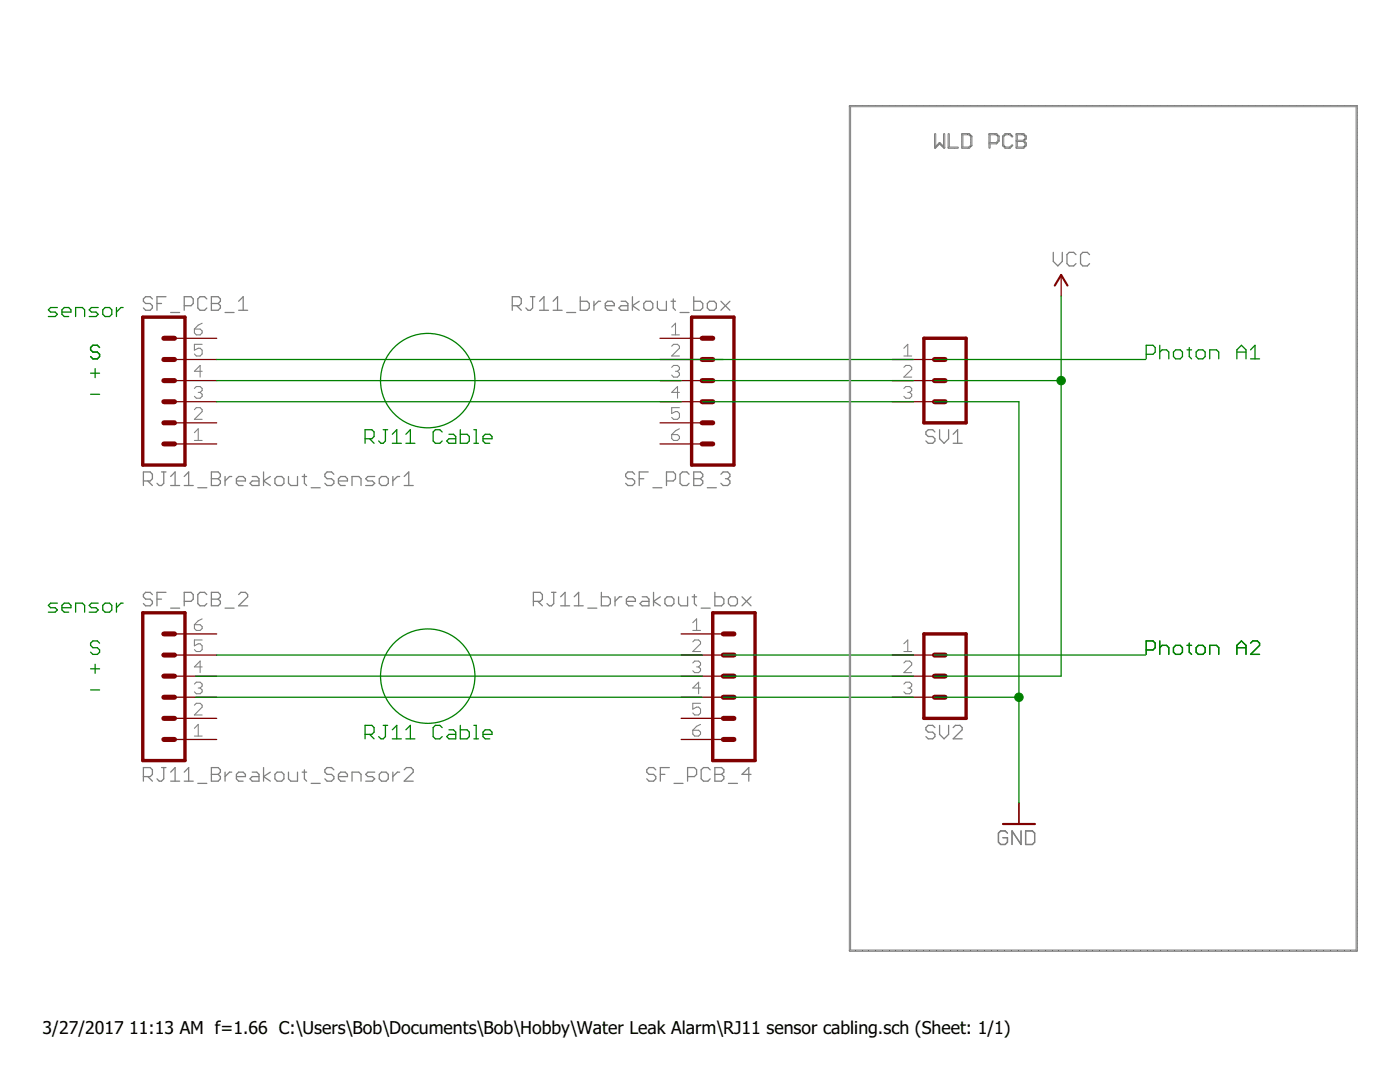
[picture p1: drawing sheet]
<svg xmlns="http://www.w3.org/2000/svg" width="279mm" height="216mm" viewBox="0 0 279 216" stroke-linecap="round" stroke-linejoin="round" font-family="sans-serif">
<defs><g id="words">
<g font-size="3.5">
<text x="8.5" y="206.4">3/27/2017</text>
<text x="25.8" y="206.4">11:13 AM f=1.66 C:\Users\Bob\Documents\Bob\Hobby\Water Leak Alarm\RJ11 sensor cabling.sch (Sheet: 1/1)</text>
</g>
</g></defs>
<g fill="none" stroke="#808080" stroke-width=".25">
<path d="M30.4 59.6l-.4-.4h-.9l-.5 .4v.5l.5 .5h.9l.4 .4v.4l-.4 .5h-.9l-.5-.5M33.1 59.2h-1.8v2.7M41.3 59.6l-.5-.4h-.9l-.4 .4v1.8l.4 .5h.9l.5-.5M42.2 59.2h1.3l.5 .4v.5l-.5 .5 .5 .4v.4l-.5 .5h-1.3zM105.9 59.2h.8M106.3 59.2v2.2l-.4 .5h-.5l-.5-.5M115.8 59.2v2.7h1.4l.4-.5v-.8l-.4-.5h-1.4M126.2 59.2v2.7M134.4 59.6v1.8l.4 .5M138.5 59.2v2.7h1.3l.5-.5v-.8l-.5-.5h-1.3M210.2 50.4v1.8l.9 .9 .9-.9v-1.8M214.7 50.8l-.4-.4h-.9l-.5 .4v1.8l.5 .5h.9l.4-.5"/>
<path d="M217.4 50.8l-.4-.4h-.9l-.5 .4v1.8l.5 .5h.9l.4-.5M31.3 60.6h.9M34.1 62.4h1.8M36.8 61h1.3l.5-.4v-1l-.5-.4h-1.3v2.7M42.2 60.6h1.3M44.9 62.4h1.8M47.6 61.9h1.8M47.6 60.1l.9-.9v2.7M102.2 61h1.4l.4-.4v-1l-.4-.4h-1.4v2.7M103.1 61l.9 .9M107.7 61.9h1.8M107.7 60.1l.9-.9v2.7"/>
<path d="M110.4 61.9h1.8M110.4 60.1l.9-.9v2.7M113.1 62.4h1.8M118.5 60.1v1.8M119.9 60.1h-.5l-.9 .9M120.8 61h1.8v-.4l-.5-.5h-.9l-.4 .5v.8l.4 .5h.9M124 60.1h.9l.4 .5v1.3h-1.3l-.5-.5 .5-.4h1.3M127.6 60.1l-1.4 .9 1.4 .9M128.5 60.6l.4-.5h.9l.5 .5v.8l-.5 .5h-.9l-.4-.5zM131.2 60.1v1.3l.5 .5h1.3v-1.8M133.9 60.1h.9M135.7 62.4h1.8"/>
<path d="M141.2 60.6l.4-.5h.9l.5 .5v.8l-.5 .5h-.9l-.4-.5zM143.9 60.1l1.8 1.8M145.7 60.1l-1.8 1.8M28.6 96h1.4l.4-.5v-.9l-.4-.4h-1.4v2.7M29.5 96l.9 .9M32.2 94.2h.9M32.7 94.2v2.2l-.5 .5h-.4l-.5-.5M34.1 96.9h1.8M34.1 95.1l.8-.9v2.7M36.8 96.9h1.8M36.8 95.1l.9-.9v2.7M39.5 97.3h1.8"/>
<path d="M42.2 94.2h1.3l.5 .4v.5l-.5 .4 .5 .5v.4l-.5 .5h-1.3zM42.2 95.5h1.3M44.9 95.1v1.8M46.2 95.1h-.4l-.9 .9M47.2 96h1.8v-.5l-.5-.4h-.9l-.4 .4v.9l.4 .5h.9M50.3 95.1h.9l.5 .4v1.4h-1.4l-.4-.5 .4-.4h1.4M52.6 94.2v2.7M54 95.1l-1.4 .9 1.4 .9M54.9 95.5l.4-.4h.9l.5 .4v.9l-.5 .5h-.9l-.4-.5zM57.6 95.1v1.3l.4 .5h1.4v-1.8M60.3 95.1h.9M60.7 94.6v1.8l.5 .5"/>
<path d="M62.1 97.3h1.8M66.6 94.6l-.4-.4h-.9l-.5 .4v.5l.5 .4h.9l.4 .5v.4l-.4 .5h-.9l-.5-.5M67.5 96h1.8v-.5l-.4-.4h-.9l-.5 .4v.9l.5 .5h.9M70.3 96.9v-1.8h1.3l.5 .4v1.4M74.8 95.1h-1.4l-.4 .4 .4 .5h.9l.5 .4-.5 .5h-1.3M75.7 95.5l.4-.4h.9l.5 .4v.9l-.5 .5h-.9l-.4-.5zM78.4 95.1v1.8M79.8 95.1h-.5l-.9 .9M80.7 96.9h1.8M80.7 95.1l.9-.9v2.7M126.7 94.6l-.5-.4h-.9l-.4 .4v.5l.4 .4h.9l.5 .5v.4l-.5 .5h-.9l-.4-.5M127.6 95.5h.9"/>
<path d="M129.4 94.2h-1.8v2.7M130.3 97.3h1.8M133 96h1.4l.4-.5v-.9l-.4-.4h-1.4v2.7M137.5 94.6l-.4-.4h-.9l-.5 .4v1.8l.5 .5h.9l.4-.5M138.5 94.2h1.3l.5 .4v.5l-.5 .4 .5 .5v.4l-.5 .5h-1.3zM138.5 95.5h1.3M141.2 97.3h1.8M143.9 94.6l.4-.4h.9l.5 .4v.5l-.5 .4M144.8 95.5h.4M145.2 95.5l.5 .5v.4l-.5 .5h-.9l-.4-.5M186.6 86.2l-.5-.5h-.8l-.5 .5v.5l.5 .4h.8l.5 .4v.5l-.5 .5h-.8l-.5-.5M187.5 85.7v1.8l.9 1 .9-1v-1.8"/>
<path d="M190.2 88.5h1.8M190.2 86.7l.9-1v2.8M30.4 118.6l-.4-.4h-.9l-.5 .4v.5l.5 .4h.9l.4 .5v.4l-.4 .5h-.9l-.5-.5M31.3 119.5h.9M33.1 118.2h-1.8v2.7M36.8 120h1.3l.5-.5v-.9l-.5-.4h-1.3v2.7M41.3 118.6l-.5-.4h-.9l-.4 .4v1.8l.4 .5h.9l.5-.5M42.2 118.2h1.3l.5 .4v.5l-.5 .4 .5 .5v.4l-.5 .5h-1.3zM42.2 119.5h1.3M47.6 118.6l.5-.4h.9l.4 .4v.5l-1.8 1.8h1.8M106.4 120h1.4l.4-.5v-.9l-.4-.4h-1.4v2.7M107.3 120l.9 .9"/>
<path d="M110.1 118.2h.9M110.5 118.2v2.2l-.4 .5h-.5l-.4-.5M111.9 119.1l.9-.9v2.7M114.6 119.1l.9-.9v2.7M120 118.2v2.7h1.4l.4-.5v-.9l-.4-.4h-1.4M122.7 119.1v1.8M124.1 119.1h-.5l-.9 .9M125 120h1.8v-.5l-.5-.4h-.8l-.5 .4v.9l.5 .5h.8M128.2 119.1h.9l.4 .4v1.4h-1.3l-.5-.5 .5-.4h1.3M130.4 118.2v2.7M131.8 119.1l-1.4 .9 1.4 .9M133.1 119.1h.9l.5 .4v.9l-.5 .5h-.9l-.4-.5v-.9z"/>
<path d="M135.4 119.1v1.3l.5 .5h1.3v-1.8M138.1 119.1h.9M138.6 118.6v1.8l.4 .5M142.7 118.2v2.7h1.3l.5-.5v-.9l-.5-.4h-1.3M145.8 119.1h.9l.5 .4v.9l-.5 .5h-.9l-.4-.5v-.9zM148.1 119.1l1.8 1.8M149.9 119.1l-1.8 1.8M34.1 121.3h1.8M44.9 121.3h1.8M111.9 120.9h1.8M114.6 120.9h1.8M117.3 121.3h1.8"/>
<path d="M139.9 121.3h1.8M28.6 155h1.4l.4-.5v-.9l-.4-.4h-1.4v2.7M29.5 155l.9 .9M32.2 153.2h.9M32.7 153.2v2.2l-.5 .5h-.4l-.5-.5M34.1 154.1l.8-.9v2.7M34.1 155.9h1.8M36.8 154.1l.9-.9v2.7M36.8 155.9h1.8M39.5 156.3h1.8M42.2 153.2h1.3l.5 .4v.5l-.5 .4 .5 .5v.4l-.5 .5h-1.3zM42.2 154.5h1.3"/>
<path d="M44.9 154.1v1.8M46.2 154.1h-.4l-.9 .9M47.2 155h1.8v-.5l-.5-.4h-.9l-.4 .4v.9l.4 .5h.9M50.3 154.1h.9l.5 .4v1.4h-1.4l-.4-.5 .4-.4h1.4M52.6 153.2v2.7M54 154.1l-1.4 .9 1.4 .9M54.9 154.5l.4-.4h.9l.5 .4v.9l-.5 .5h-.9l-.4-.5zM57.6 154.1v1.3l.4 .5h1.4v-1.8M60.3 154.1h.9M60.7 153.6v1.8l.5 .5M62.1 156.3h1.8M66.6 153.6l-.4-.4h-.9l-.5 .4v.5l.5 .4h.9l.4 .5v.4l-.4 .5h-.9l-.5-.5"/>
<path d="M67.5 155h1.8v-.5l-.4-.4h-.9l-.5 .4v.9l.5 .5h.9M70.3 155.9v-1.8h1.3l.5 .4v1.4M74.8 154.1h-1.4l-.4 .4 .4 .5h.9l.5 .4-.5 .5h-1.3M75.7 154.5l.4-.4h.9l.5 .4v.9l-.5 .5h-.9l-.4-.5zM78.4 154.1v1.8M79.8 154.1h-.5l-.9 .9M80.7 153.6l.4-.4h.9l.5 .4v.5l-1.8 1.8h1.8M130.9 153.6l-.5-.4h-.9l-.4 .4v.5l.4 .4h.9l.5 .5v.4l-.5 .5h-.9l-.4-.5M131.8 154.5h.9M133.6 153.2h-1.8v2.7M134.5 156.3h1.8M137.2 155h1.4l.4-.5v-.9l-.4-.4h-1.4v2.7"/>
<path d="M141.7 153.6l-.4-.4h-.9l-.5 .4v1.8l.5 .5h.9l.4-.5M142.7 153.2h1.3l.5 .4v.5l-.5 .4 .5 .5v.4l-.5 .5h-1.3zM142.7 154.5h1.3M145.4 156.3h1.8M149.9 154.5h-1.8l1.3-1.3v2.7M186.6 145.2l-.5-.5h-.8l-.5 .5v.4l.5 .5h.8l.5 .4v.5l-.5 .4h-.8l-.5-.4M187.5 144.7v1.8l.9 .9 .9-.9v-1.8M190.2 145.2l.5-.5h.9l.4 .5v.4l-1.8 1.8h1.8M201.1 166.2l-.5-.4h-.9l-.4 .4v1.8l.4 .5h.9l.5-.5v-.8h-.9M203.8 165.8v2.7l-1.8-2.7v2.7M204.7 165.8h1.3l.5 .4v1.8l-.5 .5h-1.3z"/>
</g>
<g fill="none" stroke="#808080" stroke-width=".21">
<path d="M38.8 65.7h1.1l.4 .3v.4l-.4 .4h-.7l-.4-.4zM38.8 77.5l.4-.4h.7l.4 .4v.4l-.4 .4M39.6 78.3h.3M39.9 78.3l.4 .4v.4l-.4 .4h-.7l-.4-.4M40.3 68.7h-1.5v1.2l.8-.4h.3l.4 .4v.7l-.4 .4h-.7l-.4-.4M40.3 74.1h-1.5l1.1-1.2v2.3M40.3 64.5l-.7 .4-.8 .8M134 69.1l.4-.4h.8l.4 .4v.4l-1.6 1.5h1.6M134 66.8h1.6M134 65.3l.8-.8v2.3M134 73.3l.4-.4h.8l.4 .4v.4l-.4 .4M134.8 74.1h.4"/>
<path d="M135.2 74.1l.4 .4v.3l-.4 .4h-.8l-.4-.4M135.6 78.3h-1.6l1.2-1.2v2.4M180.4 77.5l.4-.4h.7l.4 .4v.4l-.4 .4M180.4 71h1.5M180.4 73.3l.4-.4h.7l.4 .4v.4l-1.5 1.5h1.5M180.4 69.5l.8-.8v2.3M181.2 78.3h.3M181.5 78.3l.4 .4v.4l-.4 .4h-.7l-.4-.4M38.8 86.3l.8-.7v2.3M38.8 87.9h1.5M38.8 81.7l.4-.4h.7l.4 .4v.4l-1.5 1.6h1.5M134 86.7h1.2l.4 .4v.4l-.4 .4h-.8l-.4-.4z"/>
<path d="M135.6 81.3h-1.6v1.2l.8-.4h.4l.4 .4v.8l-.4 .4h-.8l-.4-.4M135.6 85.6l-.8 .4-.8 .7M38.8 124.7h1.1l.4 .3v.4l-.4 .4h-.7l-.4-.4zM38.8 136.5l.4-.4h.7l.4 .4v.4l-.4 .4M39.6 137.3h.3M39.9 137.3l.4 .4v.3l-.4 .4h-.7l-.4-.4M40.3 127.7h-1.5v1.2l.8-.4h.3l.4 .4v.7l-.4 .4h-.7l-.4-.4M40.3 133.1h-1.5l1.1-1.2v2.3M40.3 123.5l-.7 .4-.8 .8M138.3 128.1l.3-.4h.8l.4 .4v.4l-1.5 1.5h1.5M138.3 132.3l.3-.4h.8l.4 .4v.4l-.4 .4M138.3 125.8h1.5"/>
<path d="M138.3 124.2l.7-.7v2.3M139 133.1h.4M139.4 133.1l.4 .4v.3l-.4 .4h-.8l-.3-.4M139.8 137.3h-1.5l1.1-1.2v2.3M180.4 128.5l.8-.8v2.3M180.4 132.3l.4-.4h.7l.4 .4v.4l-1.5 1.5h1.5M180.4 136.5l.4-.4h.7l.4 .4v.4l-.4 .4M180.4 130h1.5M181.2 137.3h.3M181.5 137.3l.4 .4v.3l-.4 .4h-.7l-.4-.4M38.8 145.3l.8-.8v2.4M38.8 140.7l.4-.4h.7l.4 .4v.4l-1.5 1.6h1.5"/>
<path d="M38.8 146.9h1.5M138.3 145.7h1.1l.4 .4v.4l-.4 .4h-.8l-.3-.4zM139.8 140.3h-1.5v1.2l.7-.4h.4l.4 .4v.8l-.4 .4h-.8l-.3-.4M139.8 144.5l-.8 .4-.7 .8"/>
</g>
<path d="M28.5 63.3h8.4v29.5h-8.4zM138 63.3h8.5v29.5h-8.5zM184.4 67.5h8.4v16.9h-8.4zM28.5 122.3h8.4v29.5h-8.4zM142.2 122.3h8.5v29.5h-8.5zM184.4 126.5h8.4v16.8h-8.4z" fill="none" stroke="#800000" stroke-width=".68"/>
<g fill="none" stroke="#800000" stroke-width="1">
<path d="M32.7 71.7h2.1M32.7 75.9h2.1M32.7 67.5h2.1M140.1 71.7h2.1M140.1 75.9h2.1M140.1 67.5h2.1M186.5 71.7h2.1M186.5 75.9h2.1M32.7 80.2h2.1M32.7 84.4h2.1M32.7 88.6h2.1M140.1 80.2h2.1"/>
<path d="M140.1 84.4h2.1M140.1 88.6h2.1M186.5 80.2h2.1M32.7 139.1h2.1M32.7 134.9h2.1M32.7 130.7h2.1M32.7 126.5h2.1M144.4 139.1h2.1M144.4 134.9h2.1M144.4 130.7h2.1M144.4 126.5h2.1M186.5 139.1h2.1"/>
<path d="M186.5 134.9h2.1M186.5 130.7h2.1M32.7 143.3h2.1M32.7 147.6h2.1M144.4 143.3h2.1M144.4 147.6h2.1"/>
</g>
<g fill="none" stroke="#800000" stroke-width=".25">
<path d="M211.8 54.9v4.2M34.8 75.9h8.4M34.8 71.7h8.4M34.8 67.5h8.4M131.7 75.9h8.4M131.7 71.7h8.4M131.7 67.5h8.4M178.1 75.9h8.4M178.1 71.7h8.4M34.8 88.6h8.4M34.8 84.4h8.4M34.8 80.2h8.4"/>
<path d="M131.7 88.6h8.4M131.7 84.4h8.4M131.7 80.2h8.4M178.1 80.2h8.4M34.8 130.7h8.4M34.8 134.9h8.4M34.8 139.1h8.4M34.8 126.5h8.4M135.9 130.7h8.5M135.9 134.9h8.5M135.9 139.1h8.5M135.9 126.5h8.5"/>
<path d="M178.1 130.7h8.4M178.1 134.9h8.4M178.1 139.1h8.4M34.8 147.6h8.4M34.8 143.3h8.4M135.9 147.6h8.5M135.9 143.3h8.5M203.3 160.2v4.2"/>
</g>
<path d="M210.5 57l1.3-2.1 1.2 2.1M200.2 164.4h6.3" fill="none" stroke="#800000" stroke-width=".42"/>
<g fill="none" stroke="#008000" stroke-width=".25">
<path d="M211.8 59.1v75.8h-25.3M11.5 61.4h-1.4l-.4 .4 .4 .5h.9l.5 .4-.5 .5h-1.3M12.4 62.3h1.8v-.5l-.5-.4h-.9l-.4 .4v.9l.4 .5h.9M15.1 63.2v-1.8h1.3l.5 .4v1.4M18.1 74.5h1.8M18.1 78.7h1.8M19 73.6v1.8M19.6 61.4h-1.4l-.4 .4 .4 .5h1l.4 .4-.4 .5h-1.4M19.9 69.3l-.5-.4h-.9l-.4 .4v.5l.4 .5h.9l.5 .4v.4l-.5 .5h-.9l-.4-.5M20.5 61.8l.5-.4h.9l.4 .4v.9l-.4 .5h-.9l-.5-.5zM23.2 61.4v1.8M24.6 61.4h-.5l-.9 .9"/>
<path d="M43.2 71.7h139.1M43.2 75.9h92.7M140.1 75.9h42.2M186.5 71.7h42.1M186.5 75.9h25.3M228.7 70.7h1.4l.4-.4v-1l-.4-.4h-1.4v2.7M231.5 68.9v2.7M231.5 70.3l.4-.5h.9l.5 .5v1.3M234.2 70.3l.4-.5h.9l.5 .5v.8l-.5 .5h-.9l-.4-.5zM236.9 69.8h.9M237.3 69.3v1.8l.5 .5M238.7 70.3l.5-.5h.9l.4 .5v.8l-.4 .5h-.9l-.5-.5z"/>
<path d="M241.4 71.6v-1.8h1.4l.4 .5v1.3M246.8 70.3h1.9M246.8 71.6v-1.8l1-.9 .9 .9v1.8M249.6 71.6h1.8M249.6 69.8l.9-.9v2.7M43.2 80.2h92.7M72.9 87.5h1.3l.5-.4v-.9l-.5-.5h-1.3v2.8M73.8 87.5l.9 1M76.5 85.7h.9M76.9 85.7v2.3l-.4 .5h-.5l-.4-.5M78.3 88.5h1.8M78.3 86.7l.9-1v2.8"/>
<path d="M81 88.5h1.8M81 86.7l.9-1v2.8M88.2 86.2l-.4-.5h-.9l-.5 .5v1.8l.5 .5h.9l.4-.5M89.6 86.7h.9l.5 .4v1.4h-1.4l-.4-.5 .4-.5h1.4M91.9 85.7v2.8h1.3l.5-.5v-.9l-.5-.4h-1.3M94.6 85.7h.4v2.8M94.6 88.5h.9M96.4 87.5h1.8v-.4l-.5-.4h-.9l-.4 .4v.9l.4 .5h.9M140.1 80.2h42.2M186.5 80.2h16.8v80M11.5 120.4h-1.4l-.4 .4 .4 .5h.9l.5 .4-.5 .5h-1.3M12.4 121.3h1.8v-.5l-.5-.4h-.9l-.4 .4v.9l.4 .5h.9"/>
<path d="M15.1 122.2v-1.8h1.3l.5 .4v1.4M18.1 133.5h1.8M18.1 137.7h1.8M19 132.5v1.8M19.6 120.4h-1.4l-.4 .4 .4 .5h1l.4 .4-.4 .5h-1.4M19.9 128.3l-.5-.4h-.9l-.4 .4v.5l.4 .4h.9l.5 .5v.4l-.5 .5h-.9l-.4-.5M20.5 120.8l.5-.4h.9l.4 .4v.9l-.4 .5h-.9l-.5-.5zM23.2 120.4v1.8M24.6 120.4h-.5l-.9 .9M39 134.9h101.1M39 139.1h101.1M43.2 130.7h96.9"/>
<path d="M144.4 130.7h37.9M144.4 134.9h37.9M144.4 139.1h37.9M186.5 130.7h42.1M186.5 139.1h16.8M228.7 129.7h1.4l.4-.5v-.9l-.4-.4h-1.4v2.7M231.5 127.9v2.7M231.5 129.2l.4-.4h.9l.5 .4v1.4M234.6 128.8h.9l.5 .4v.9l-.5 .5h-.9l-.4-.5v-.9zM236.9 128.8h.9M237.3 128.3v1.8l.5 .5M239.2 128.8h.9l.4 .4v.9l-.4 .5h-.9l-.5-.5v-.9z"/>
<path d="M241.4 130.6v-1.8h1.4l.4 .4v1.4M246.8 129.2h1.9M246.8 130.6v-1.8l1-.9 .9 .9v1.8M249.6 128.3l.4-.4h.9l.5 .4v.5l-1.8 1.8h1.8M72.9 146.5h1.3l.5-.4v-.9l-.5-.5h-1.3v2.7M73.8 146.5l.9 .9M76.5 144.7h.9M76.9 144.7v2.3l-.4 .4h-.5l-.4-.4M78.3 145.6l.9-.9v2.7M78.3 147.4h1.8M81 145.6l.9-.9v2.7M81 147.4h1.8"/>
<path d="M88.2 145.2l-.4-.5h-.9l-.5 .5v1.8l.5 .4h.9l.4-.4M89.6 145.6h.9l.5 .5v1.3h-1.4l-.4-.4 .4-.5h1.4M91.9 144.7v2.7h1.3l.5-.4v-.9l-.5-.5h-1.3M94.6 144.7h.4v2.7M94.6 147.4h.9M96.4 146.5h1.8v-.4l-.5-.5h-.9l-.4 .5v.9l.4 .4h.9"/>
<circle cx="85.4" cy="75.9" r="9.4"/>
<circle cx="85.4" cy="134.9" r="9.4"/>
</g>
<g fill="#008000" stroke="#008000" stroke-width=".2">
<circle cx="211.8" cy="75.9" r=".85"/>
<circle cx="203.3" cy="139.1" r=".85"/>
</g>
<g fill="#808080" stroke="#808080" stroke-width=".2">
<path d="M186.5 26.7h.3l-.1 2.9-.2-.1z"/>
<path d="M187.5 28.4l.1 .2-1 1-.1-.2z"/>
<path d="M187.5 28.4l1.1 1-.1 .2-1.1-1z"/>
<path d="M188.3 26.7h.3l-.1 2.9-.2-.1z"/>
<path d="M189.2 26.7h.3l-.1 2.9-.2-.1z"/>
<path d="M189.2 29.4l2-.1 .1 .2-2 .1z"/>
<path d="M191.9 26.7h.3l-.1 2.9-.2-.1z"/>
<path d="M191.9 29.4l1.5-.1 .1 .2-1.5 .1z"/>
<path d="M193.3 29.4l.5-.5 .2 .1-.6 .6z"/>
<path d="M193.7 27.2h.3l-.1 1.9h-.2z"/>
<path d="M193.3 26.7l.1-.1 .6 .7h-.2z"/>
<path d="M191.9 26.7l1.5-.1 .1 .2-1.5 .1z"/>
<path d="M197.4 26.7h.2l-.1 2.9-.1-.1z"/>
<path d="M197.4 26.7l1.5-.1 .1 .2-1.6 .1z"/>
<path d="M198.7 26.7l.2-.1 .5 .7h-.2z"/>
<path d="M199.2 27.2h.2l-.1 1h-.1z"/>
<path d="M199.2 28l.2 .2-.6 .5-.1-.2z"/>
<path d="M197.4 28.4h1.5l.1 .2-1.6 .1z"/>
<path d="M201.4 26.7l.2-.1 .5 .7h-.1z"/>
<path d="M200.5 26.7l1.1-.1 .1 .2-1.1 .1z"/>
<path d="M200.1 27.2l.5-.6 .2 .1-.6 .6z"/>
<path d="M200.1 27.2h.2l-.1 1.9h-.1z"/>
<path d="M200.1 29l.1-.1 .6 .6-.2 .1z"/>
<path d="M200.5 29.4l1.1-.1 .1 .2-1.1 .1z"/>
<path d="M201.4 29.4l.6-.5 .1 .1-.5 .6z"/>
<path d="M202.8 26.7h.2l-.1 2.9-.1-.1z"/>
<path d="M202.8 26.7l1.5-.1 .1 .2-1.5 .1z"/>
<path d="M204.1 26.7l.2-.1 .5 .7h-.1z"/>
<path d="M204.6 27.2h.2l-.1 .6-.1-.1z"/>
<path d="M204.7 27.5l.1 .2-.6 .5-.1-.1z"/>
<path d="M204.1 28h.2l.5 .6-.2 .1z"/>
<path d="M204.6 28.5h.2l-.1 .6h-.1z"/>
<path d="M204.1 29.4l.6-.5 .1 .1-.5 .6z"/>
<path d="M202.8 29.4l1.5-.1 .1 .2-1.5 .1z"/>
<path d="M202.8 28.1l1.5-.1 .1 .2h-1.5z"/>
<path d="M169.5 21.1h.3l-.1 168.7-.2-.1z"/>
<path d="M169.5 189.7l101.3-.1 .1 .1-101.3 .1z"/>
<path d="M270.6 21.1h.3l-.1 168.7-.2-.1z"/>
<path d="M169.5 21.1l101.3-.1 .1 .2-101.3 .1z"/>
</g>
<use href="#words"/>
</svg>
